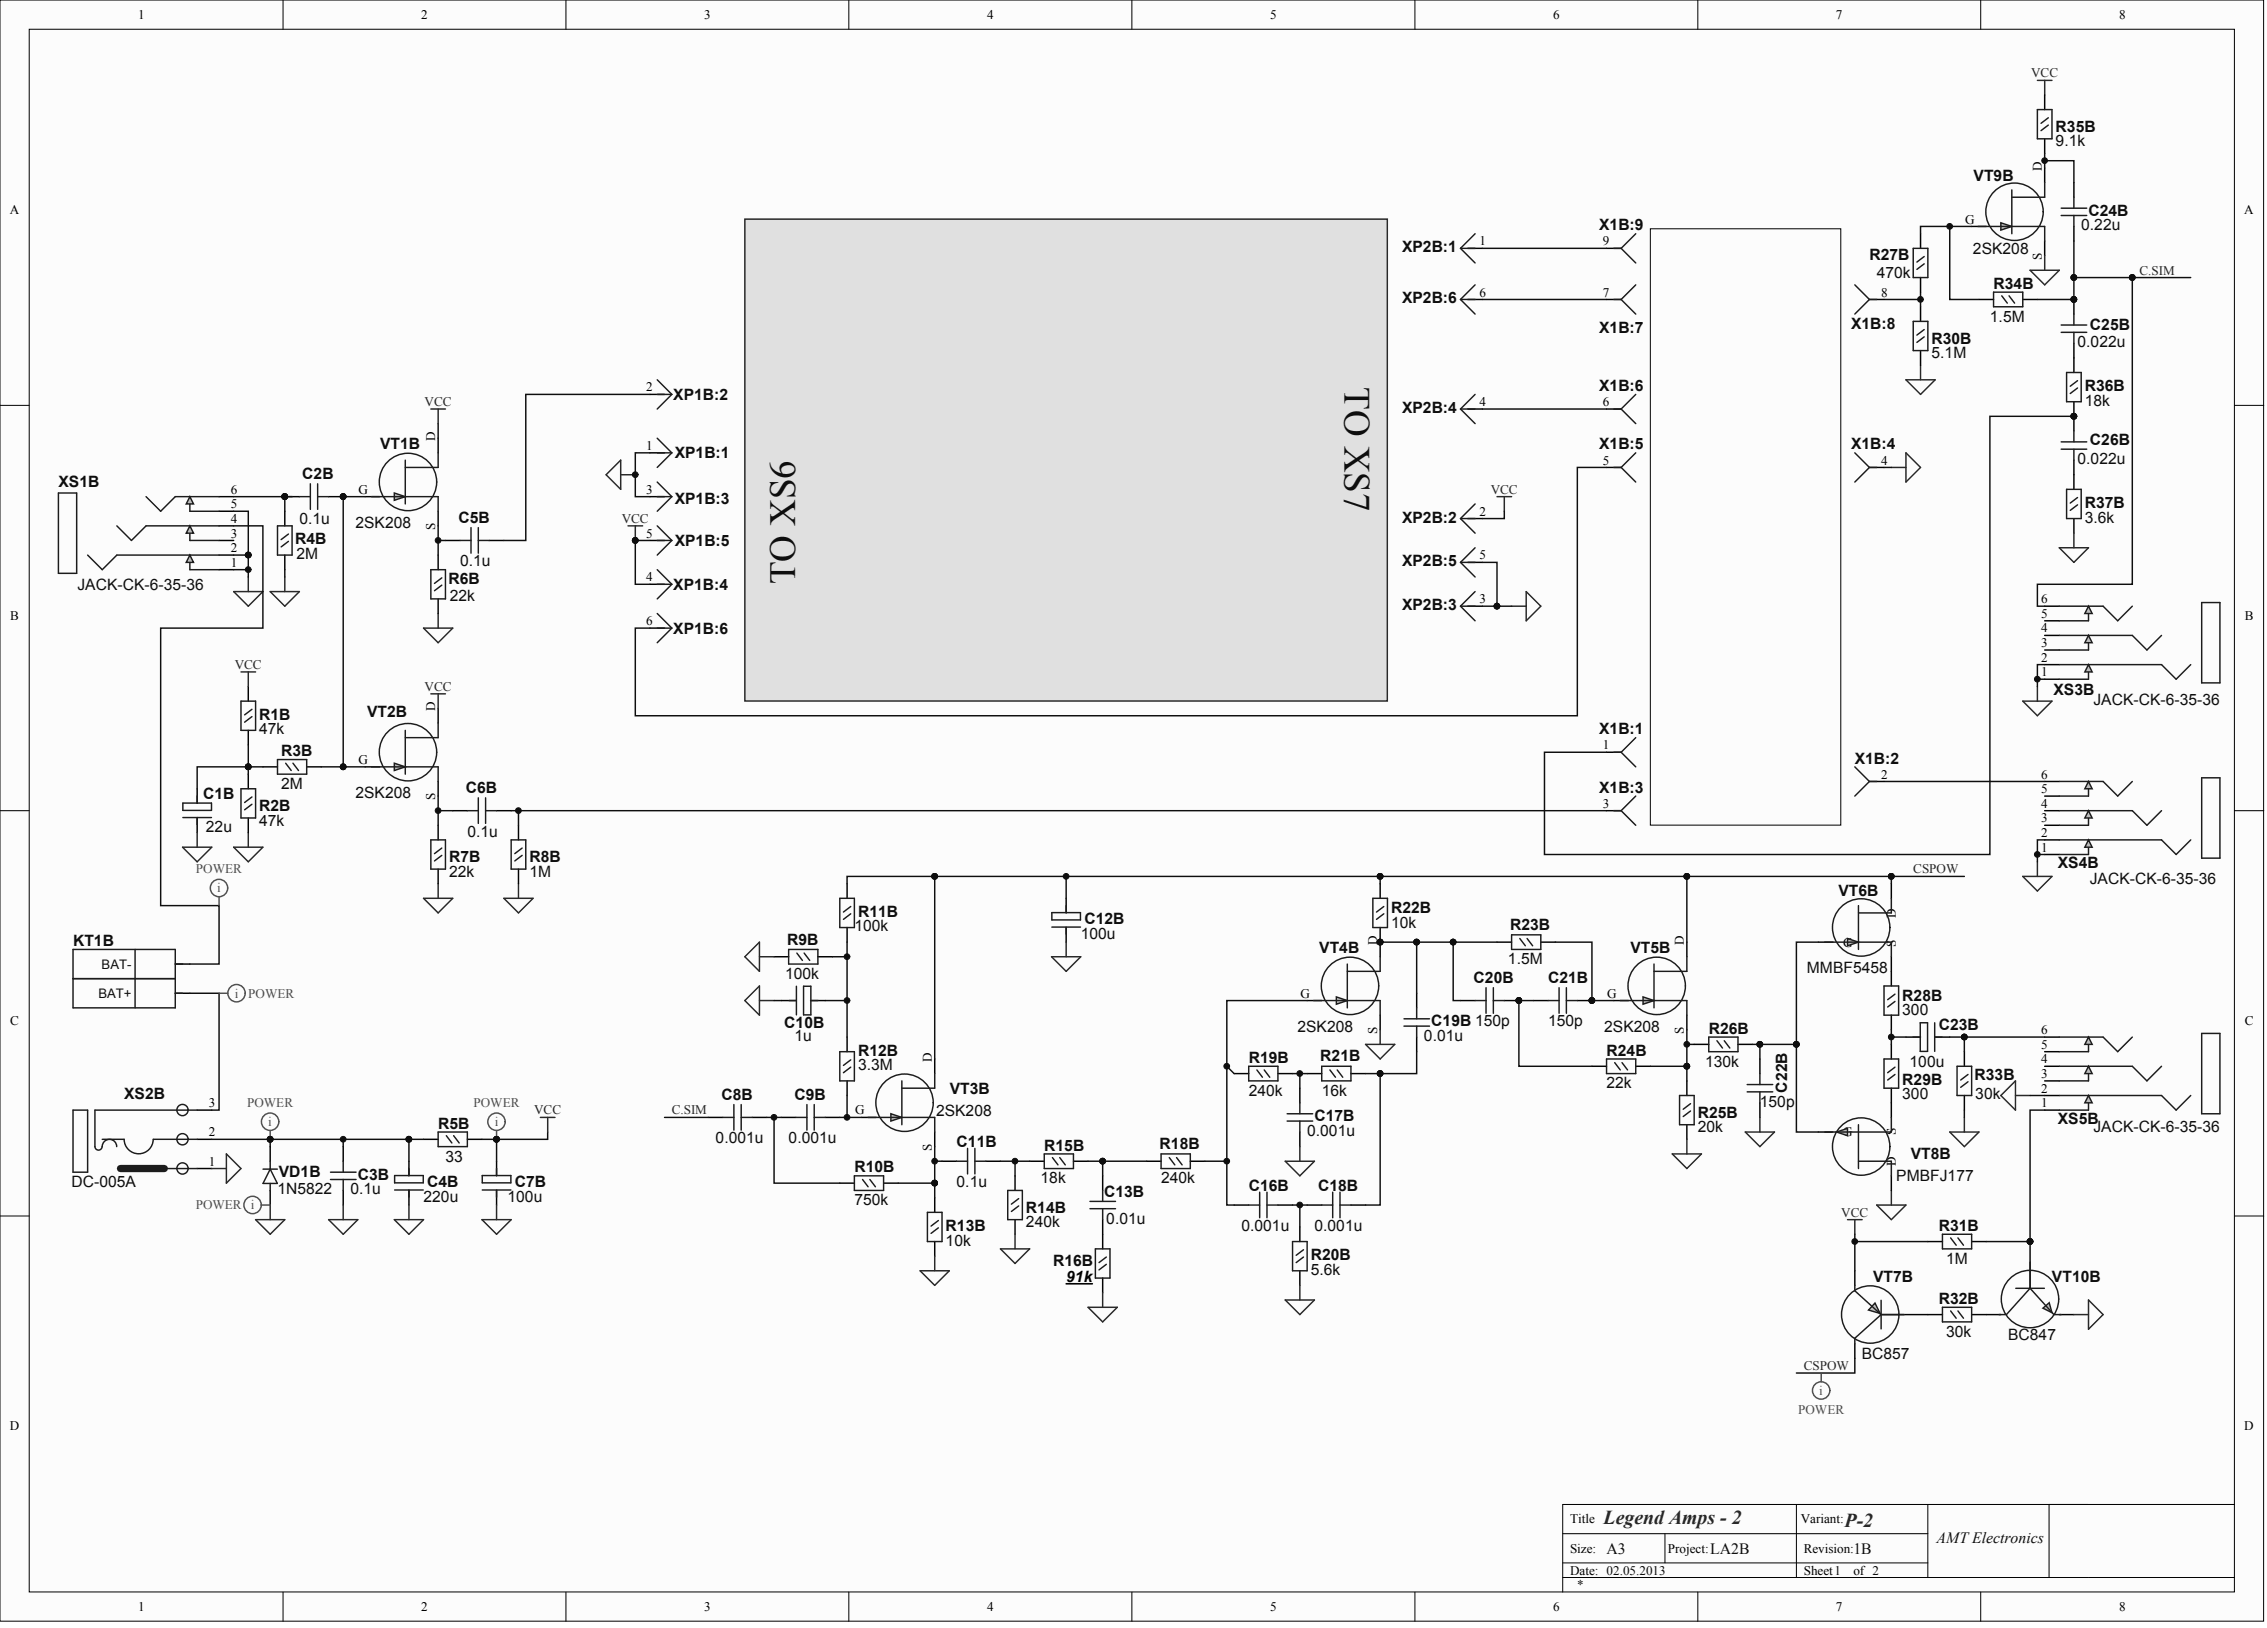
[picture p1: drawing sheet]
<svg xmlns="http://www.w3.org/2000/svg" width="656mm" height="471mm" viewBox="0 0 656 471" stroke-linecap="round" stroke-linejoin="round" font-family="sans-serif">
<defs><g id="words">
<g font-size="10.7" fill="#0e0e0e">
<text x="389.1" y="112" transform="rotate(90 389.1 112)">TO XS7</text>
<text x="230.2" y="169" transform="rotate(-90 230.2 169)">TO XS6</text>
</g>
<g font-size="5.7" fill="#262626">
<text x="464.2" y="440.8">Legend Amps - 2</text>
<text x="533.9" y="441.6">P-2</text>
</g>
<g font-size="4.6" fill="#0e0e0e">
<text x="465" y="449.5">A3</text>
<text x="495" y="449.5">LA2B</text>
<text x="536.4" y="449.5">1B</text>
<text x="560.5" y="446.5">AMT Electronics</text>
</g>
<g font-size="4.5" fill="#0e0e0e">
<text x="595" y="38.1">R35B</text>
<text x="595" y="42.4">9.1k</text>
<text x="571.2" y="52.3">VT9B</text>
<text x="604.5" y="62.4">C24B</text>
<text x="462.9" y="66.6">X1B:9</text>
<text x="602.4" y="66.6">0.22u</text>
<text x="405.8" y="73">XP2B:1</text>
<text x="541.1" y="75.1">R27B</text>
<text x="571.1" y="73.4">2SK208</text>
<text x="543.2" y="80.4">470k</text>
<text x="577" y="83.5">R34B</text>
<text x="405.8" y="87.8">XP2B:6</text>
<text x="535.8" y="95.2">X1B:8</text>
<text x="576" y="93.1">1.5M</text>
<text x="604.9" y="95.4">C25B</text>
<text x="462.9" y="96.2">X1B:7</text>
<text x="559.1" y="99.4">R30B</text>
<text x="601.3" y="100.4">0.022u</text>
<text x="559.1" y="103.6">5.1M</text>
<text x="462.9" y="113.1">X1B:6</text>
<text x="603.4" y="113.1">R36B</text>
<text x="194.9" y="115.7">XP1B:2</text>
<text x="405.8" y="119.5">XP2B:4</text>
<text x="603.4" y="117.4">18k</text>
<text x="110" y="130">VT1B</text>
<text x="462.9" y="130">X1B:5</text>
<text x="535.8" y="130">X1B:4</text>
<text x="604.9" y="128.8">C26B</text>
<text x="195.3" y="132.6">XP1B:1</text>
<text x="601.3" y="134.3">0.022u</text>
<text x="16.9" y="141">XS1B</text>
<text x="87.5" y="138.5">C2B</text>
<text x="195.3" y="145.7">XP1B:3</text>
<text x="603.4" y="146.9">R37B</text>
<text x="86.7" y="151.6">0.1u</text>
<text x="102.9" y="152.6">2SK208</text>
<text x="132.7" y="151.3">C5B</text>
<text x="405.8" y="151.2">XP2B:2</text>
<text x="603.4" y="151.2">3.6k</text>
<text x="85.4" y="157.5">R4B</text>
<text x="85.8" y="161.7">2M</text>
<text x="195.3" y="157.9">XP1B:5</text>
<text x="133.2" y="163.8">0.1u</text>
<text x="405.8" y="163.8">XP2B:5</text>
<text x="22.4" y="170.6">JACK-CK-6-35-36</text>
<text x="129.8" y="168.9">R6B</text>
<text x="130.2" y="174">22k</text>
<text x="194.9" y="170.6">XP1B:4</text>
<text x="405.8" y="176.5">XP2B:3</text>
<text x="194.9" y="183.3">XP1B:6</text>
<text x="594.4" y="201">XS3B</text>
<text x="605.9" y="204">JACK-CK-6-35-36</text>
<text x="75" y="208.2">R1B</text>
<text x="106.2" y="207.6">VT2B</text>
<text x="75" y="212.4">47k</text>
<text x="462.9" y="212.4">X1B:1</text>
<text x="81.4" y="218.8">R3B</text>
<text x="536.9" y="220.9">X1B:2</text>
<text x="58.8" y="231">C1B</text>
<text x="81.4" y="228.3">2M</text>
<text x="102.9" y="230.8">2SK208</text>
<text x="134.9" y="229.4">C6B</text>
<text x="462.9" y="229.3">X1B:3</text>
<text x="75" y="238.8">47k</text>
<text x="75" y="234.6">R2B</text>
<text x="59.6" y="240.7">22u</text>
<text x="135.3" y="242">0.1u</text>
<text x="130" y="249.4">R7B</text>
<text x="153.2" y="249.4">R8B</text>
<text x="595.6" y="251.1">XS4B</text>
<text x="130" y="253.6">22k</text>
<text x="153.2" y="253.6">1M</text>
<text x="604.9" y="255.7">JACK-CK-6-35-36</text>
<text x="532.1" y="259.3">VT6B</text>
<text x="247.3" y="269.5">100k</text>
<text x="248.4" y="265.2">R11B</text>
<text x="313.9" y="267.4">C12B</text>
<text x="402.6" y="268.4">10k</text>
<text x="402.6" y="264.2">R22B</text>
<text x="437.1" y="269">R23B</text>
<text x="21.1" y="273.7">KT1B</text>
<text x="227.9" y="273.3">R9B</text>
<text x="312.8" y="271.6">100u</text>
<text x="381.8" y="275.8">VT4B</text>
<text x="471.9" y="275.8">VT5B</text>
<text x="436.5" y="279">1.5M</text>
<text x="523" y="281.5">MMBF5458</text>
<text x="227.2" y="283.2">100k</text>
<text x="426.5" y="284.4">C20B</text>
<text x="448.1" y="284.3">C21B</text>
<text x="550.6" y="293.8">300</text>
<text x="550.6" y="289.5">R28B</text>
<text x="227" y="297.4">C10B</text>
<text x="375.6" y="298.4">2SK208</text>
<text x="414.3" y="296.9">C19B 150p</text>
<text x="448.1" y="296.9">150p</text>
<text x="464.3" y="298.4">2SK208</text>
<text x="494.6" y="299">R26B</text>
<text x="561.2" y="298">C23B</text>
<text x="230" y="301.2">1u</text>
<text x="248.4" y="305.4">R12B</text>
<text x="412.2" y="301.2">0.01u</text>
<text x="465" y="305.4">R24B</text>
<text x="248.4" y="309.6">3.3M</text>
<text x="361.4" y="307.5">R19B</text>
<text x="382.1" y="307.1">R21B</text>
<text x="493.5" y="308.5">130k</text>
<text x="552.7" y="308.5">100u</text>
<text x="274.9" y="316.4">VT3B</text>
<text x="361.4" y="317">240k</text>
<text x="382.6" y="317">16k</text>
<text x="465" y="314.9">22k</text>
<text x="517.3" y="316.1" transform="rotate(-90 517.3 316.1)">C22B</text>
<text x="550.6" y="313.8">R29B</text>
<text x="571.5" y="312.6">R33B</text>
<text x="35.9" y="318.1">XS2B</text>
<text x="208.8" y="318.2">C8B</text>
<text x="230" y="318.2">C9B</text>
<text x="270.9" y="322.7">2SK208</text>
<text x="491.4" y="323.3">R25B</text>
<text x="509.4" y="320.2">150p</text>
<text x="550.6" y="318.1">300</text>
<text x="571.7" y="318.1">30k</text>
<text x="126.8" y="326.5">R5B</text>
<text x="378.3" y="328.6">0.001u</text>
<text x="380.5" y="324.4">C17B</text>
<text x="491.4" y="327.6">20k</text>
<text x="595.6" y="325">XS5B</text>
<text x="605.9" y="327.6">JACK-CK-6-35-36</text>
<text x="207.1" y="330.7">0.001u</text>
<text x="228.3" y="330.7">0.001u</text>
<text x="276.9" y="331.8">C11B</text>
<text x="302.3" y="332.8">R15B</text>
<text x="335.6" y="332.4">R18B</text>
<text x="553.1" y="335.4">VT8B</text>
<text x="80.7" y="340.4">VD1B</text>
<text x="103.6" y="341.3">C3B</text>
<text x="128.9" y="336">33</text>
<text x="247.3" y="339.2">R10B</text>
<text x="548.9" y="341.7">PMBFJ177</text>
<text x="20.7" y="343.4">DC-005A</text>
<text x="80.3" y="345.5">1N5822</text>
<text x="101.5" y="345.5">0.1u</text>
<text x="122.6" y="347.6">220u</text>
<text x="123.6" y="343.4">C4B</text>
<text x="146.9" y="347.6">100u</text>
<text x="149" y="343.4">C7B</text>
<text x="276.9" y="343.4">0.1u</text>
<text x="301.2" y="342.4">18k</text>
<text x="319.6" y="346.4">C13B</text>
<text x="336.1" y="342.4">240k</text>
<text x="361.4" y="344.5">C16B</text>
<text x="381.5" y="344.5">C18B</text>
<text x="247.3" y="348.7">750k</text>
<text x="297" y="350.8">R14B</text>
<text x="320.2" y="354">0.01u</text>
<text x="273.7" y="356.1">R13B</text>
<text x="297" y="355">240k</text>
<text x="359.3" y="356.1">0.001u</text>
<text x="380.5" y="356.1">0.001u</text>
<text x="561.2" y="356.1">R31B</text>
<text x="273.7" y="360.3">10k</text>
<text x="379.4" y="364.5">R20B</text>
<text x="563.3" y="365.6">1M</text>
<text x="304.8" y="366.2">R16B</text>
<text x="379.4" y="368.8">5.6k</text>
<text x="542.1" y="370.9">VT7B</text>
<text x="593.9" y="370.9">VT10B</text>
<text x="561.2" y="377.2">R32B</text>
<text x="563.3" y="386.7">30k</text>
<text x="581.3" y="387.8">BC847</text>
<text x="538.9" y="393.1">BC857</text>
</g>
<text font-size="4.5" x="308.6" y="370.9">91k</text>
<g font-size="3.8">
<text x="40" y="5.5">1</text>
<text x="121.9" y="5.5">2</text>
<text x="203.8" y="5.5">3</text>
<text x="285.7" y="5.5">4</text>
<text x="367.6" y="5.5">5</text>
<text x="449.5" y="5.5">6</text>
<text x="531.4" y="5.5">7</text>
<text x="613.3" y="5.5">8</text>
<text x="591" y="49.4" transform="rotate(-90 591 49.4)">D</text>
<text x="2.8" y="62">A</text>
<text x="568.8" y="64.7">G</text>
<text x="649.6" y="62">A</text>
<text x="428.2" y="71">1</text>
<text x="463.9" y="71">9</text>
<text x="591" y="75.2" transform="rotate(-90 591 75.2)">S</text>
<text x="428.2" y="85.8">6</text>
<text x="463.9" y="85.8">7</text>
<text x="544.5" y="85.8">8</text>
<text x="187.1" y="113.3">2</text>
<text x="428.2" y="117.5">4</text>
<text x="463.9" y="117.5">6</text>
<text x="126" y="127.6" transform="rotate(-90 126 127.6)">D</text>
<text x="187.1" y="130.2">1</text>
<text x="463.9" y="134.4">5</text>
<text x="544.5" y="134.4">4</text>
<text x="66.8" y="142.8">6</text>
<text x="103.8" y="142.8">G</text>
<text x="187.1" y="142.8">3</text>
<text x="66.8" y="147.1">5</text>
<text x="428.2" y="149.2">2</text>
<text x="66.8" y="151.3">4</text>
<text x="66.8" y="155.5">3</text>
<text x="126" y="153.4" transform="rotate(-90 126 153.4)">S</text>
<text x="187.1" y="155.5">5</text>
<text x="66.8" y="159.7">2</text>
<text x="428.2" y="161.8">5</text>
<text x="66.8" y="164">1</text>
<text x="187.1" y="168.2">4</text>
<text x="3" y="179.3">B</text>
<text x="428.2" y="174.5">3</text>
<text x="590.8" y="174.5">6</text>
<text x="590.8" y="178.7">5</text>
<text x="649.7" y="179.3">B</text>
<text x="187.1" y="180.9">6</text>
<text x="590.8" y="183">4</text>
<text x="590.8" y="187.2">3</text>
<text x="590.8" y="191.4">2</text>
<text x="590.8" y="195.6">1</text>
<text x="126" y="205.8" transform="rotate(-90 126 205.8)">D</text>
<text x="103.8" y="221">G</text>
<text x="463.9" y="216.8">1</text>
<text x="544.5" y="225.2">2</text>
<text x="590.8" y="225.2">6</text>
<text x="126" y="231.6" transform="rotate(-90 126 231.6)">S</text>
<text x="463.9" y="233.7">3</text>
<text x="590.8" y="229.4">5</text>
<text x="590.8" y="233.7">4</text>
<text x="590.8" y="237.9">3</text>
<text x="590.8" y="242.1">2</text>
<text x="590.8" y="246.4">1</text>
<text x="548.7" y="265.6" transform="rotate(-90 548.7 265.6)">D</text>
<text x="398.6" y="273.4" transform="rotate(-90 398.6 273.4)">D</text>
<text x="487.4" y="273.4" transform="rotate(-90 487.4 273.4)">D</text>
<text x="533.5" y="273.8">G</text>
<text x="548.7" y="273.8" transform="rotate(-90 548.7 273.8)">S</text>
<text x="376.4" y="288.6">G</text>
<text x="465.2" y="288.6">G</text>
<text x="3" y="296.5">C</text>
<text x="398.6" y="299.2" transform="rotate(-90 398.6 299.2)">S</text>
<text x="487.4" y="299.2" transform="rotate(-90 487.4 299.2)">S</text>
<text x="590.8" y="299.2">6</text>
<text x="649.7" y="296.5">C</text>
<text x="590.8" y="303.4">5</text>
<text x="269.7" y="307.2" transform="rotate(-90 269.7 307.2)">D</text>
<text x="590.8" y="307.6">4</text>
<text x="590.8" y="311.8">3</text>
<text x="590.8" y="316.1">2</text>
<text x="60.5" y="320.3">3</text>
<text x="247.5" y="322.4">G</text>
<text x="590.8" y="320.3">1</text>
<text x="60.5" y="328.7">2</text>
<text x="533.5" y="328.7">G</text>
<text x="548.7" y="328.3" transform="rotate(-90 548.7 328.3)">S</text>
<text x="269.7" y="333" transform="rotate(-90 269.7 333)">S</text>
<text x="60.5" y="337.2">1</text>
<text x="548.7" y="337.2" transform="rotate(-90 548.7 337.2)">D</text>
<text x="2.8" y="413.8">D</text>
<text x="649.6" y="413.8">D</text>
<text x="454.4" y="440.7">Title</text>
<text x="521.2" y="440.7">Variant:</text>
<text x="454.4" y="449.2">Size:</text>
<text x="482.8" y="449.2">Project:</text>
<text x="522.1" y="449.2">Revision:</text>
<text x="454.4" y="455.5">Date: 02.05.2013</text>
<text x="522.1" y="455.5">Sheet1</text>
<text x="536.4" y="455.5">of 2</text>
<text x="40" y="466.1">1</text>
<text x="121.9" y="466.1">2</text>
<text x="203.8" y="466.1">3</text>
<text x="285.7" y="466.1">4</text>
<text x="367.6" y="466.1">5</text>
<text x="449.5" y="466.1">6</text>
<text x="531.4" y="466.1">7</text>
<text x="613.3" y="466.1">8</text>
</g>
<g font-size="3.8" fill="#262626">
<text x="587.9" y="22.4">VCC</text>
<text x="619.3" y="79.4">C.SIM</text>
<text x="122.9" y="117.5">VCC</text>
<text x="431.5" y="142.8">VCC</text>
<text x="180" y="151.3">VCC</text>
<text x="67.9" y="193.5">VCC</text>
<text x="122.9" y="199.9">VCC</text>
<text x="553.8" y="252.7">CSPOW</text>
<text x="154.6" y="322.4">VCC</text>
<text x="194.5" y="322.4">C.SIM</text>
<text x="532.9" y="352">VCC</text>
<text x="522.1" y="396.4">CSPOW</text>
</g>
<g font-size="3.8" fill="#4c4c4c">
<text x="56.7" y="252.7">POWER</text>
<text x="62.9" y="258.2">i</text>
<text x="67.9" y="288.6">i</text>
<text x="71.9" y="288.6">POWER</text>
<text x="71.5" y="320.3">POWER</text>
<text x="137" y="320.3">POWER</text>
<text x="77.7" y="325.8">i</text>
<text x="143.2" y="325.8">i</text>
<text x="56.6" y="349.9">POWER i</text>
<text x="526.6" y="403.5">i</text>
<text x="520.5" y="409">POWER</text>
</g>
<g font-size="3.8" fill="#0e0e0e">
<text x="29.4" y="280.2">BAT-</text>
<text x="28.5" y="288.6">BAT+</text>
<text x="456.5" y="459.7">*</text>
</g>
</g></defs>
<g fill="#fcfcfc" stroke="#000" stroke-width=".29">
<path d="M0 0h655.2v469h-655.2z"/>
<path d="M8.5 8.5h638.2v452h-638.2z"/>
</g>
<g fill="none" stroke="#000" stroke-width=".29">
<path d="M81.9 0v8.5M163.8 0v8.5M245.7 0v8.5M327.6 0v8.5M409.5 0v8.5M491.4 0v8.5M573.3 0v8.5M0 117.3h8.5M646.8 117.3h8.4M0 234.5h8.5M646.8 234.5h8.4M0 351.8h8.5"/>
<path d="M646.8 351.8h8.4M520 435.2v21.2M558 435.2v21.2M604.5 435.2h-152.2v25.4M646.8 435.2h-53.7v21.2M452.3 443.7h105.7M452.3 456.4h194.5M452.3 452.1h105.7M481.9 443.7v8.4M81.9 460.6v8.4M163.8 460.6v8.4M245.7 460.6v8.4"/>
<path d="M327.6 460.6v8.4M409.5 460.6v8.4M491.4 460.6v8.4M573.3 460.6v8.4"/>
</g>
<path d="M591.8 48.6v4.2M570.7 65.5h4.2M591.8 69.7v4.3" fill="none" stroke="#000" stroke-width=".42"/>
<path d="M579.1 64.4l3.2 1.1-3.2 1.1z" fill="#c0c0c0" stroke="#1c1c1c" stroke-width=".42"/>
<g fill="none" stroke="#1c1c1c" stroke-width=".42">
<path d="M582.3 54.9v12.7M591.8 52.8v4.3h-9.5M572.5 65.5h19.3v4.2"/>
<circle cx="583.1" cy="61.3" r="8.3"/>
</g>
<path d="M126.8 126.8v4.2M105.7 143.7h4.2M126.8 147.9v4.2" fill="none" stroke="#000" stroke-width=".42"/>
<path d="M114.1 142.6l3.2 1.1-3.2 1z" fill="#c0c0c0" stroke="#1c1c1c" stroke-width=".42"/>
<g fill="none" stroke="#1c1c1c" stroke-width=".42">
<path d="M117.3 133.1v12.7M126.8 131v4.2h-9.5M107.5 143.7h19.3v4.2"/>
<circle cx="118.1" cy="139.4" r="8.3"/>
</g>
<path d="M126.8 204.9v4.3M105.7 221.8h4.2M126.8 226.1v4.2" fill="none" stroke="#000" stroke-width=".42"/>
<path d="M114.1 220.8l3.2 1-3.2 1.1z" fill="#c0c0c0" stroke="#1c1c1c" stroke-width=".42"/>
<g fill="none" stroke="#1c1c1c" stroke-width=".42">
<path d="M589.7 31.7h4.2v8.5h-4.2zM592.9 36.2l-2.1 1.6M592.9 34.1l-2.1 1.6M600.3 57.1v3.1M553.8 71.8h4.2v8.5h-4.2zM556.9 74.2l-2.1 1.6M556.9 76.3l-2.1 1.6M596.6 60.2h7.4M596.6 62.3h7.4M600.3 62.3v3.2M553.8 93h4.2v8.4h-4.2zM556.9 95.3l-2.1 1.6"/>
<path d="M556.9 97.4l-2.1 1.7M577 84.5h8.5v4.2h-8.5zM579.4 85.6l1.6 2.1M581.5 85.6l1.6 2.1M598.2 107.8h4.2v8.4h-4.2zM601.3 112.2l-2.1 1.6M601.3 110.1l-2.1 1.6M89.8 140v7.4M91.9 140v7.4M596.6 127.8h7.4M596.6 129.9h7.4M600.3 124.7v3.1"/>
<path d="M600.3 129.9v3.2M50.7 143.7h12.7M55 143.7v4.2h8.4M80.3 152.1h4.2v8.5h-4.2zM83.5 156.6l-2.1 1.6M83.5 154.5l-2.1 1.6M86.7 143.7h3.1M91.9 143.7h3.2M133.2 156.4h3.1M136.3 152.6v7.4M138.4 152.6v7.4M138.4 156.4h3.2"/>
<path d="M598.2 141.6h4.2v8.4h-4.2zM601.3 146l-2.1 1.6M601.3 143.9l-2.1 1.6M124.7 164.8h4.2v8.5h-4.2zM127.9 169.3l-2.1 1.6M127.9 167.2l-2.1 1.6M117.3 211.3v12.7M126.8 209.2v4.2h-9.5M107.5 221.8h19.3v4.3M135.3 234.5h3.1M138.4 230.8v7.4M140.6 230.8v7.4"/>
<path d="M140.6 234.5h3.1M124.7 243h4.2v8.4h-4.2zM127.9 247.4l-2.1 1.7M127.9 245.3l-2.1 1.6M148 243h4.2v8.4h-4.2zM151.1 247.4l-2.1 1.7M151.1 245.3l-2.1 1.6"/>
<circle cx="118.1" cy="217.6" r="8.3"/>
</g>
<g fill="none" stroke="#262626" stroke-width=".42">
<path d="M589.7 23.3h4.2M591.8 23.3v4.2M587.6 78.2h8.4l-4.2 4.2zM591.8 74v4.2M124.7 118.3h4.2M126.8 118.3v4.2M551.7 109.9h8.4l-4.2 4.2zM555.9 105.6v4.3M547.4 135.2h4.3M551.7 131l4.2 4.2-4.2 4.2zM596 158.5h8.5l-4.2 4.2zM600.3 154.2v4.3"/>
<path d="M78.2 171.1h8.5l-4.3 4.3zM82.4 166.9v4.2M126.8 177.5v4.2M122.6 181.7h8.4l-4.2 4.2zM124.7 200.7h4.2M126.8 200.7v4.2M122.6 259.9h8.4l-4.2 4.2zM126.8 255.6v4.3M145.8 259.9h8.5l-4.2 4.2zM150.1 255.6v4.3"/>
</g>
<g fill="none" stroke="#000" stroke-width=".42">
<path d="M591.8 27.5v4.2M591.8 40.2v4.2M600.3 52.8v4.3M555.9 67.6v4.2M600.3 65.5v4.2M555.9 80.3v4.2M555.9 88.7v4.3M572.8 86.6h4.2M585.5 86.6h4.2M555.9 101.4v4.2M600.3 103.5v4.3M600.3 116.2v8.5"/>
<path d="M600.3 133.1v8.5M63.4 143.7h4.2M63.4 156.4h4.2M63.4 147.9h4.2M63.4 152.1h4.2M82.4 143.7h4.3M82.4 147.9v4.2M95.1 143.7h4.2M128.9 156.4h4.3M141.6 156.4h4.2M600.3 150v4.2M63.4 160.6h4.2"/>
<path d="M63.4 164.8h4.2M82.4 160.6v4.2M126.8 160.6v4.2M126.8 173.3v4.2M126.8 238.7v4.3M131 234.5h4.3M143.7 234.5h4.3M150.1 238.7v4.3M126.8 251.4v4.2M150.1 251.4v4.2"/>
</g>
<g fill="#0e0e0e" stroke="#0e0e0e" stroke-width=".29">
<circle cx="99.3" cy="143.7" r=".82"/>
<circle cx="82.4" cy="143.7" r=".82"/>
<circle cx="126.8" cy="156.3" r=".82"/>
<circle cx="600.3" cy="120.4" r=".82"/>
</g>
<path d="M570.7 65.5h-14.8v2.1M555.9 84.5v4.2M126.8 122.5v4.3M126.8 152.1v8.5M126.8 156.4h2.1M126.8 230.3v8.4M148 234.5h317" fill="none" stroke="#0e0e0e" stroke-width=".42"/>
<path d="M55 143.7l1 2.1h-2.1z" fill="#c0c0c0" stroke="#1c1c1c" stroke-width=".42"/>
<path d="M42.3 152.1h21.1M55 152.1v4.3h8.4M33.8 160.6h29.6M55 160.6v4.2h8.4" fill="none" stroke="#1c1c1c" stroke-width=".42"/>
<g fill="#c0c0c0" stroke="#1c1c1c" stroke-width=".42">
<path d="M55 152.1l1 2.1h-2.1z"/>
<path d="M55 160.6l1 2.1h-2.1z"/>
</g>
<path d="M16.9 142.6h5.3v23.3h-5.3zM33.8 152.1l4.2 4.3 4.3-4.3M42.3 143.7l4.2 4.2 4.2-4.2M25.4 160.6l4.2 4.2 4.2-4.2M596 300h12.7M604.5 300v4.2h-8.5" fill="none" stroke="#1c1c1c" stroke-width=".42"/>
<path d="M591.8 300h4.2M591.8 304.2h4.2M591.8 308.5h4.2M591.8 312.7h4.2M591.8 316.9h4.2M591.8 321.1h4.2" fill="none" stroke="#000" stroke-width=".42"/>
<path d="M604.5 300l1.1 2.1h-2.2z" fill="#c0c0c0" stroke="#1c1c1c" stroke-width=".42"/>
<path d="M596 308.5h21.2M596 316.9h29.6M604.5 308.5v4.2h-8.5M604.5 316.9v4.2h-8.5" fill="none" stroke="#1c1c1c" stroke-width=".42"/>
<g fill="#c0c0c0" stroke="#1c1c1c" stroke-width=".42">
<path d="M604.5 308.5l1.1 2.1h-2.2z"/>
<path d="M604.5 316.9l1.1 2.1h-2.2z"/>
</g>
<path d="M596 175.4h12.7M604.5 175.4v4.2h-8.5M637.3 299h5.2v23.2h-5.2zM608.7 300l4.3 4.2 4.2-4.2M617.2 308.5l4.2 4.2 4.2-4.2M625.6 316.9l4.3 4.2 4.2-4.2" fill="none" stroke="#1c1c1c" stroke-width=".42"/>
<path d="M591.8 175.4h4.2M591.8 179.6h4.2M591.8 183.8h4.2M591.8 188h4.2M591.8 192.3h4.2M591.8 196.5h4.2" fill="none" stroke="#000" stroke-width=".42"/>
<path d="M604.5 175.4l1.1 2.1h-2.2z" fill="#c0c0c0" stroke="#1c1c1c" stroke-width=".42"/>
<path d="M596 183.8h21.2M596 192.3h29.6M604.5 183.8v4.2h-8.5M604.5 192.3v4.2h-8.5" fill="none" stroke="#1c1c1c" stroke-width=".42"/>
<g fill="#c0c0c0" stroke="#1c1c1c" stroke-width=".42">
<path d="M604.5 183.8l1.1 2.1h-2.2z"/>
<path d="M604.5 192.3l1.1 2.1h-2.2z"/>
</g>
<path d="M608.7 175.4l4.3 4.2 4.2-4.2M637.3 174.3h5.2v23.2h-5.2zM617.2 183.8l4.2 4.2 4.2-4.2M625.6 192.3l4.3 4.2 4.2-4.2M596 226.1h12.7M604.5 226.1v4.2h-8.5" fill="none" stroke="#1c1c1c" stroke-width=".42"/>
<path d="M591.8 226.1h4.2M591.8 230.3h4.2M591.8 234.5h4.2M591.8 238.7h4.2M591.8 243h4.2M591.8 247.2h4.2" fill="none" stroke="#000" stroke-width=".42"/>
<path d="M604.5 226.1l1.1 2.1h-2.2z" fill="#c0c0c0" stroke="#1c1c1c" stroke-width=".42"/>
<path d="M596 234.5h21.2M604.5 234.5v4.2h-8.5M596 243h29.6M604.5 243v4.2h-8.5" fill="none" stroke="#1c1c1c" stroke-width=".42"/>
<g fill="#c0c0c0" stroke="#1c1c1c" stroke-width=".42">
<path d="M604.5 234.5l1.1 2.1h-2.2z"/>
<path d="M604.5 243l1.1 2.1h-2.2z"/>
</g>
<path d="M608.7 226.1l4.3 4.2 4.2-4.2M617.2 234.5l4.2 4.2 4.2-4.2M637.3 225h5.2v23.3h-5.2zM625.6 243l4.3 4.2 4.2-4.2" fill="none" stroke="#1c1c1c" stroke-width=".42"/>
<path d="M67.6 171.1h8.5l-4.2 4.3zM71.9 166.9v4.2M589.7 198.6v4.2M585.5 202.8h8.4l-4.2 4.3zM585.5 253.5h8.4l-4.2 4.3zM589.7 249.3v4.2" fill="none" stroke="#262626" stroke-width=".42"/>
<path d="M617.2 80.3h16.9M67.6 143.7h14.8M67.6 164.8h4.3M82.4 164.8v2.1" fill="none" stroke="#0e0e0e" stroke-width=".42"/>
<g fill="#0e0e0e" stroke="#0e0e0e" stroke-width=".29">
<circle cx="82.4" cy="143.7" r=".82"/>
<circle cx="71.8" cy="164.8" r=".82"/>
<circle cx="617.2" cy="80.3" r=".82"/>
</g>
<path d="M270.5 306.4v4.2M249.4 323.3h4.2M270.5 327.5v4.2" fill="none" stroke="#000" stroke-width=".42"/>
<path d="M257.9 322.2l3.1 1.1-3.1 1z" fill="#c0c0c0" stroke="#1c1c1c" stroke-width=".42"/>
<g fill="none" stroke="#1c1c1c" stroke-width=".42">
<path d="M243.1 259.9h4.2v8.4h-4.2zM228.3 274.7h8.4v4.2h-8.4zM230.6 275.7l1.6 2.1M232.8 275.7l1.6 2.1M246.2 262.2l-2.1 1.6M246.2 264.4l-2.1 1.6M212.4 319.5v7.4M214.5 319.5v7.4M233.6 319.5v7.4M235.7 319.5v7.4M243.1 304.2h4.2v8.5h-4.2zM246.2 308.7l-2.1 1.6"/>
<path d="M246.2 306.6l-2.1 1.6M261 312.7v12.7M270.5 310.6v4.2h-9.5M361.4 308.5h8.5v4.2h-8.5zM363.8 309.5l1.6 2.1M365.9 309.5l1.6 2.1M376.2 319v3.2M382.6 308.5h8.4v4.2h-8.4zM384.9 309.5l1.6 2.1M387 309.5l1.7 2.1M209.3 323.3h3.1M214.5 323.3h3.2"/>
<path d="M230.4 323.3h3.2M235.7 323.3h3.1M251.3 323.3h19.2v4.2M276.9 335.9h3.2M280.1 332.2v7.4M282.2 332.2v7.4M282.2 335.9h3.1M302.3 333.8h8.4v4.2h-8.4zM304.6 334.9l1.6 2.1M306.7 334.9l1.6 2.1M336.1 333.8h8.4v4.2h-8.4zM338.4 334.9l1.6 2.1"/>
<path d="M340.5 334.9l1.7 2.1M372.5 322.2h7.4M372.5 324.3h7.4M376.2 324.3v3.2M247.3 340.2h8.5v4.2h-8.5zM249.7 341.2l1.6 2.1M251.8 341.2l1.6 2.1M268.4 350.7h4.3v8.5h-4.3zM271.6 355.2l-2.1 1.6M271.6 353.1l-2.1 1.6M291.7 344.4h4.2v8.4h-4.2zM294.9 348.9l-2.2 1.6"/>
<path d="M294.9 346.7l-2.2 1.7M315.5 347.5h7.4M315.5 349.7h7.4M319.2 344.4v3.1M319.2 349.7v3.1M361.4 348.6h3.2M364.6 344.9v7.4M366.7 348.6h3.2M366.7 344.9v7.4M374.1 359.2h4.2v8.4h-4.2zM382.6 348.6h3.1M385.7 344.9v7.4"/>
<path d="M387.9 348.6h3.1M387.9 344.9v7.4M317 361.3h4.3v8.4h-4.3zM320.2 365.8l-2.1 1.6M320.2 363.6l-2.1 1.7M377.3 363.6l-2.1 1.7M377.3 361.5l-2.1 1.6"/>
<circle cx="261.8" cy="319" r="8.3"/>
</g>
<g fill="none" stroke="#000" stroke-width=".42">
<path d="M245.2 255.6v4.3M224 276.8h4.3M236.7 276.8h4.3M245.2 268.3v4.2M399.5 272.5v4.3M378.3 289.4h4.3M399.5 293.7v4.2M245.2 300v4.2M245.2 312.7v4.2M357.2 310.6h4.2M369.9 310.6h4.2M376.2 314.8v4.2"/>
<path d="M378.3 310.6h4.3M391 310.6h4.3M205 323.3h4.3M217.7 323.3h4.2M226.2 323.3h4.2M238.8 323.3h4.3M272.7 335.9h4.2M285.3 335.9h4.3M298 335.9h4.3M310.7 335.9h4.2M331.8 335.9h4.3M344.5 335.9h4.3"/>
<path d="M376.2 327.5v4.2M243.1 342.3h4.2M255.8 342.3h4.2M270.5 346.5v4.2M270.5 359.2v4.2M293.8 340.2v4.2M293.8 352.8v4.3M319.2 340.2v4.2M319.2 352.8v8.5M357.2 348.6h4.2M369.9 348.6h4.2M376.2 354.9v4.3"/>
<path d="M378.3 348.6h4.3M391 348.6h4.3M319.2 369.7v4.3M376.2 367.6v4.2"/>
</g>
<g fill="none" stroke="#0e0e0e" stroke-width=".42">
<path d="M241 276.8h4.2M238.8 289.4h6.4M245.2 316.9v6.4M374.1 310.6h4.2M376.2 310.6v4.2M221.9 323.3h4.3M224 323.3v19h19.1M243.1 323.3h6.3M270.5 335.9h2.2M289.6 335.9h8.4M293.8 335.9v4.3M270.5 342.3v4.2"/>
<path d="M374.1 348.6h4.2M376.2 348.6v6.3"/>
</g>
<g fill="#0e0e0e" stroke="#0e0e0e" stroke-width=".29">
<circle cx="245.2" cy="323.2" r=".82"/>
<circle cx="224" cy="323.2" r=".82"/>
<circle cx="270.5" cy="342.2" r=".82"/>
<circle cx="245.2" cy="276.8" r=".82"/>
<circle cx="245.2" cy="289.4" r=".82"/>
<circle cx="270.5" cy="335.9" r=".82"/>
<circle cx="293.8" cy="335.9" r=".82"/>
<circle cx="376.2" cy="310.6" r=".82"/>
<circle cx="376.2" cy="348.6" r=".82"/>
<circle cx="399.5" cy="272.5" r=".82"/>
</g>
<g fill="none" stroke="#262626" stroke-width=".42">
<path d="M215.6 276.8l4.2-4.3v8.5zM219.8 276.8h4.2M215.6 289.4l4.2-4.2v8.5zM219.8 289.4h4.2M372 335.9h8.5l-4.3 4.3zM376.2 331.7v4.2M293.8 357.1v4.2M266.3 367.6h8.5l-4.3 4.2zM270.5 363.4v4.2M289.6 361.3h8.4l-4.2 4.2zM314.9 378.2h8.5l-4.2 4.2zM319.2 374v4.2"/>
<path d="M372 376.1h8.5l-4.3 4.2zM376.2 371.8v4.3"/>
</g>
<path d="M308.6 371.4h7.6" fill="none" stroke="#000" stroke-width=".47"/>
<path d="M386.8 288.4l3.2 1-3.2 1.1z" fill="#c0c0c0" stroke="#1c1c1c" stroke-width=".42"/>
<g fill="none" stroke="#1c1c1c" stroke-width=".42">
<path d="M397.4 259.9h4.2v8.4h-4.2zM390 278.9v12.7M399.5 276.8v4.2h-9.5M400.5 264.4l-2.1 1.6M400.5 262.2l-2.1 1.6M380.2 289.4h19.3v4.3M406.4 294.7h7.4M406.4 296.8h7.4M410 291.6v3.1M410 296.8v3.2"/>
<circle cx="390.7" cy="285.2" r="8.3"/>
</g>
<g fill="#0e0e0e" stroke="#0e0e0e" stroke-width=".29">
<circle cx="399.5" cy="272.5" r=".82"/>
<circle cx="355.1" cy="308.4" r=".82"/>
<circle cx="399.5" cy="310.6" r=".82"/>
</g>
<path d="M399.5 297.9v4.2M395.3 302.1h8.4l-4.2 4.3z" fill="none" stroke="#262626" stroke-width=".42"/>
<path d="M245.2 272.5v27.5M355.1 308.5l2.1 2.1M410 304.2v6.4h-10.5" fill="none" stroke="#0e0e0e" stroke-width=".42"/>
<path d="M399.5 255.6v4.3M399.5 268.3v4.2M488.3 272.5v4.3M410 287.3v4.3M467.1 289.4h4.2M488.3 293.7v4.2M410 300v4.2" fill="none" stroke="#000" stroke-width=".42"/>
<path d="M475.6 288.4l3.1 1-3.1 1.1z" fill="#c0c0c0" stroke="#1c1c1c" stroke-width=".42"/>
<g fill="none" stroke="#1c1c1c" stroke-width=".42">
<path d="M437.5 270.4h8.5v4.3h-8.5zM439.9 271.5l1.6 2.1M442 271.5l1.6 2.1M478.7 278.9v12.7M488.3 276.8v4.2h-9.6M427 289.4h3.1M430.1 285.7v7.4M432.2 289.4h3.2M432.2 285.7v7.4M448.1 289.4h3.2M451.3 285.7v7.4M453.4 289.4h3.1"/>
<path d="M453.4 285.7v7.4M469 289.4h19.3v4.3M465 306.4h8.5v4.2h-8.5zM467.4 307.4l1.6 2.1M469.5 307.4l1.6 2.1M486.1 316.9h4.3v8.5h-4.3zM489.3 319.3l-2.1 1.6M494.6 300h8.4v4.2h-8.4zM497 301.1l1.6 2.1M499.1 301.1l1.6 2.1M505.7 313.7h7.4M505.7 315.9h7.4"/>
<path d="M509.4 310.6v3.1M509.4 315.9v3.1M489.3 321.4l-2.1 1.6"/>
<circle cx="479.5" cy="285.2" r="8.3"/>
</g>
<g fill="none" stroke="#000" stroke-width=".42">
<path d="M547.4 255.6v4.3M433.3 272.5h4.2M446 272.5h4.2M526.3 272.5h4.2M547.4 276.8v4.2M422.7 289.4h4.3M435.4 289.4h4.2M443.9 289.4h4.2M456.5 289.4h4.3M460.8 308.5h4.2M473.5 308.5h4.2M488.3 312.7v4.2"/>
<path d="M490.4 302.1h4.2M503 302.1h4.3M509.4 306.4v4.2M509.4 319v4.3M488.3 325.4v4.2"/>
</g>
<path d="M484 333.8h8.5l-4.2 4.2zM488.3 329.6v4.2M505.2 327.5h8.4l-4.2 4.2zM509.4 323.3v4.2" fill="none" stroke="#262626" stroke-width=".42"/>
<path d="M399.5 272.5h10.5M488.3 308.5v4.2M488.3 302.1h2.1" fill="none" stroke="#0e0e0e" stroke-width=".42"/>
<g fill="#0e0e0e" stroke="#0e0e0e" stroke-width=".29">
<circle cx="488.2" cy="308.4" r=".82"/>
<circle cx="488.2" cy="302.1" r=".82"/>
<circle cx="410" cy="272.5" r=".82"/>
<circle cx="399.5" cy="272.5" r=".82"/>
<circle cx="439.6" cy="289.4" r=".82"/>
<circle cx="460.8" cy="289.4" r=".82"/>
</g>
<path d="M534.8 271.5l3.1 1-3.1 1.1z" fill="#c0c0c0" stroke="#1c1c1c" stroke-width=".42"/>
<g fill="none" stroke="#1c1c1c" stroke-width=".42">
<path d="M422.7 71.8l4.3 4.3M422.7 71.8h4.3M427 67.6l-4.3 4.2M467.1 71.8h2.1M469.2 71.8l4.3 4.3M473.5 67.6l-4.3 4.2M422.7 86.6l4.3 4.3M422.7 86.6h4.3M427 82.4l-4.3 4.2M467.1 86.6h2.1M469.2 86.6l4.3 4.3M473.5 82.4l-4.3 4.2"/>
<path d="M536.9 82.4l4.2 4.2M541.1 86.6h2.1M541.1 86.6l-4.2 4.3M190.2 109.9l4.3 4.2M190.2 114.1h4.3M194.5 114.1l-4.3 4.2M422.7 118.3l4.3 4.2M422.7 118.3h4.3M427 114.1l-4.3 4.2M467.1 118.3h2.1M469.2 118.3l4.3 4.2M473.5 114.1l-4.3 4.2"/>
<path d="M190.2 126.8l4.3 4.2M190.2 131h4.3M190.2 139.4l4.3 4.3M194.5 131l-4.3 4.2M467.1 135.2h2.1M469.2 135.2l4.3 4.2M473.5 131l-4.3 4.2M536.9 131l4.2 4.2M541.1 135.2h2.1M541.1 135.2l-4.2 4.2M190.2 143.7h4.3M190.2 152.1l4.3 4.3"/>
<path d="M190.2 156.4h4.3M194.5 143.7l-4.3 4.2M194.5 156.4l-4.3 4.2M422.7 150l4.3 4.2M422.7 150h4.3M427 145.8l-4.3 4.2M427 158.5l-4.3 4.2M190.2 164.8l4.3 4.2M190.2 169h4.3M190.2 177.5l4.3 4.2M194.5 169l-4.3 4.3M422.7 175.4l4.3 4.2"/>
<path d="M422.7 175.4h4.3M422.7 162.7l4.3 4.2M422.7 162.7h4.3M427 171.1l-4.3 4.3M190.2 181.7h4.3M194.5 181.7l-4.3 4.2M69.8 202.8h4.2v8.5h-4.2zM72.9 207.3l-2.1 1.6M72.9 205.2l-2.1 1.6M80.3 219.7h8.5v4.3h-8.5zM467.1 217.6h2.1M469.2 217.6l4.3 4.2"/>
<path d="M473.5 213.4l-4.3 4.2M52.9 232.3h8.3v2.1h-8.3zM52.9 236.5h8.3M57.1 230.3v2M57.1 236.5v2.1M69.8 228.2h4.2v8.4h-4.2zM72.9 232.7l-2.1 1.6M72.9 230.5l-2.1 1.7M82.7 220.8l1.6 2.1M84.8 220.8l1.6 2.1M467.1 234.5h2.1M469.2 234.5l4.3 4.2"/>
<path d="M473.5 230.3l-4.3 4.2M536.9 221.8l4.2 4.3M541.1 226.1h2.1M541.1 226.1l-4.2 4.2M547.4 259.9v4.2h-9.5M528.2 272.5h19.2v4.3M537.9 262v12.7M228.4 289.4h2.1M230.5 285.3v8.3M232.6 285.3h2.1v8.3h-2.1zM234.7 289.4h2.1M545.3 285.2h4.2v8.5h-4.2z"/>
<path d="M548.5 289.7l-2.1 1.6M548.5 287.6l-2.1 1.6M555.8 295.9h2.1v8.3h-2.1zM560 295.9v8.3M553.7 300h2.1M560 300h2.1M566.5 308.5h4.2v8.4h-4.2zM569.6 312.9l-2.1 1.6M569.6 310.8l-2.1 1.6M21.1 321.1h4.3v18h-4.3zM29.6 329.6h6.3a4.2 4.2 0 0 0 4.2 4.2 4.2 4.2 0 0 0 4.2-4.2h12.8M33.8 331.7a2.09 2.09 0 0 0-2.1-2.1 2.09 2.09 0 0 0-2.1 2.1"/>
<path d="M34.9 338h22.2M57.1 321.1h-29.6v10.6a1.04 1.04 0 0 0 1 1 1.04 1.04 0 0 0 1-1M76.1 338.2h4.2M78.2 338.2l2.1 4.2h-4.2zM78.2 335.9v2.3M95.7 339.1h7.4M99.3 335.9v3.2M118.4 338v2.1M126.8 327.5h8.5v4.2h-8.5zM129.2 328.5l1.6 2.1M131.3 328.5l1.6 2.1M143.7 338v2.1"/>
<path d="M78.2 342.4v2.1M95.7 341.2h7.4M99.3 341.2v3.2M114.2 340.1h8.3v2.1h-8.3zM114.2 344.3h8.3M118.4 344.3v2M139.6 340.1h8.3v2.1h-8.3zM139.6 344.3h8.3M143.7 344.3v2"/>
<circle cx="538.7" cy="268.3" r="8.3"/>
<circle cx="52.8" cy="338" r="1.63"/>
<circle cx="52.8" cy="329.6" r="1.63"/>
<circle cx="52.8" cy="321.1" r="1.63"/>
</g>
<g fill="none" stroke="#000" stroke-width=".42">
<path d="M424.8 71.8h4.3M465 71.8h4.2M424.8 86.6h4.3M465 86.6h4.2M541.1 86.6h4.2M188.1 114.1h4.2M424.8 118.3h4.3M465 118.3h4.2M188.1 131h4.2M465 135.2h4.2M541.1 135.2h4.2M188.1 143.7h4.2"/>
<path d="M188.1 156.4h4.2M424.8 150h4.3M188.1 169h4.2M424.8 175.4h4.3M424.8 162.7h4.3M71.9 198.6v4.2M188.1 181.7h4.2M71.9 211.3v4.2M465 217.6h4.2M57.1 228.2v4.2M57.1 236.6v4.3M71.9 224v4.2"/>
<path d="M71.9 236.6v4.3M76.1 221.8h4.2M88.8 221.8h4.2M465 234.5h4.2M541.1 226.1h4.2M226.2 289.4h4.2M234.6 289.4h4.2M547.4 281v4.2M547.4 293.7v4.2M547.4 319v4.3M551.7 300h4.2M560.1 300h4.2"/>
<path d="M568.6 304.2v4.3M568.6 316.9v4.2M57.1 329.6h4.2M57.1 321.1h4.2M57.1 338h4.2M78.2 331.7v4.2M99.3 331.7v4.2M118.4 335.9v4.3M122.6 329.6h4.2M135.3 329.6h4.2M143.7 335.9v4.3M526.3 327.5h4.2"/>
<path d="M78.2 344.4v4.2M99.3 344.4v4.2M118.4 344.4v4.2M143.7 344.4v4.2M547.4 340.2v4.2"/>
</g>
<g fill="none" stroke="#262626" stroke-width=".42">
<path d="M175.4 137.3l4.3-4.2v8.5zM179.7 137.3h4.2M181.8 152.1h4.2M183.9 152.1v4.3M437.5 175.4h4.3M441.8 171.1l4.2 4.3-4.2 4.2zM69.8 194.4h4.2M71.9 194.4v4.2M52.8 245.1h8.5l-4.2 4.2zM57.1 240.9v4.2M67.6 245.1h8.5l-4.2 4.2zM71.9 240.9v4.2"/>
<path d="M579.1 316.9l4.3-4.2v8.4zM583.4 316.9h4.2M61.3 338h4.2M65.5 333.8l4.3 4.2-4.3 4.3zM156.4 323.3h4.2M158.5 323.3v4.2M564.3 327.5h8.5l-4.2 4.2zM568.6 323.3v4.2M74 352.8h8.4l-4.2 4.3zM78.2 348.6v4.2M95.1 352.8h8.5l-4.3 4.3zM99.3 348.6v4.2"/>
<path d="M114.1 352.8h8.5l-4.2 4.3zM118.4 348.6v4.2M139.5 352.8h8.5l-4.3 4.3zM143.7 348.6v4.2M534.8 352.8h4.2M536.9 352.8v4.3M543.2 348.6h8.5l-4.3 4.2zM547.4 344.4v4.2"/>
</g>
<g fill="none" stroke="#0e0e0e" stroke-width=".42">
<path d="M429.1 71.8h35.9M429.1 86.6h35.9M545.3 86.6h10.6M429.1 118.3h35.9M188.1 131h-4.2v12.7h4.2M545.3 135.2h2.1M433.3 175.4h4.2M589.7 196.5h2.1M591.8 192.3h-2.1v6.3M93 221.8h6.3M126.8 234.5h4.2M150.1 234.5v4.2"/>
<path d="M545.3 226.1h46.5M589.7 247.2h2.1M591.8 243h-2.1v6.3M224 289.4h2.2M568.6 300h23.2M587.6 316.9h4.2M99.3 329.6v2.1M118.4 329.6h4.2M158.5 327.5v2.1h-14.8M192.3 323.3h12.7M568.6 321.1v2.2"/>
</g>
<g fill="#0e0e0e" stroke="#0e0e0e" stroke-width=".29">
<circle cx="568.5" cy="300" r=".82"/>
<circle cx="118.3" cy="329.6" r=".82"/>
<circle cx="99.3" cy="329.6" r=".82"/>
<circle cx="143.7" cy="329.6" r=".82"/>
<circle cx="589.7" cy="196.5" r=".82"/>
<circle cx="555.9" cy="86.6" r=".82"/>
<circle cx="99.3" cy="221.8" r=".82"/>
<circle cx="589.7" cy="247.2" r=".82"/>
<circle cx="183.9" cy="156.3" r=".82"/>
<circle cx="183.9" cy="137.3" r=".82"/>
<circle cx="433.3" cy="175.3" r=".82"/>
<circle cx="150" cy="234.5" r=".82"/>
<circle cx="126.8" cy="234.5" r=".82"/>
</g>
<path d="M34.9 338h12.7" fill="none" stroke="#1c1c1c" stroke-width="2.1"/>
<path d="M531.6 327.5l3.2-1.1v2.1z" fill="#c0c0c0" stroke="#1c1c1c" stroke-width=".42"/>
<g fill="none" stroke="#1c1c1c" stroke-width=".42">
<path d="M545.3 306.4h4.2v8.4h-4.2zM548.5 310.8l-2.1 1.6M548.5 308.7l-2.1 1.6M537.9 335.9h9.5v4.3M537.9 325.4v12.6M547.4 323.3v4.2h-19.2"/>
<circle cx="538.7" cy="331.7" r="8.3"/>
</g>
<path d="M547.4 302.1v4.3M547.4 314.8v4.2M536.9 367.6v4.2M536.9 388.7v4.3M544.5 380.3h13.5" fill="none" stroke="#000" stroke-width=".42"/>
<path d="M547.4 297.9v4.2M520 302.1v25.4h6.3M547.4 300h4.3" fill="none" stroke="#0e0e0e" stroke-width=".42"/>
<g fill="#0e0e0e" stroke="#0e0e0e" stroke-width=".29">
<circle cx="547.4" cy="300" r=".82"/>
<circle cx="519.9" cy="302.1" r=".82"/>
</g>
<path d="M542.7 377l1.5 3-3.4-1z" fill="#c0c0c0" stroke="#1c1c1c" stroke-width=".42"/>
<g fill="none" stroke="#1c1c1c" stroke-width=".42">
<path d="M536.9 371.8v1.6l7.6 6.9-7.6 6.8v1.6M544.5 376.2v8.2M587.6 372.7l-6.9 7.6M544.3 380.3h6.9M578.6 380.3h1.8"/>
<circle cx="587.6" cy="375.8" r="8.3"/>
<circle cx="541.3" cy="380.3" r="8.3"/>
</g>
<path d="M587.6 359.2v13.5M574.9 380.3h4.2M596 380.3h4.3" fill="none" stroke="#000" stroke-width=".42"/>
<circle cx="587.6" cy="359.1" r=".82" fill="#0e0e0e" stroke="#0e0e0e" stroke-width=".29"/>
<path d="M591.3 378.4l1.8-1.5 .8 2.8z" fill="#c0c0c0" stroke="#1c1c1c" stroke-width=".42"/>
<path d="M304.4 264h8.3v2.1h-8.3zM304.4 268.2h8.3M308.6 261.9v2.1M308.6 268.2v2.1M562.2 357.1h8.5v4.2h-8.5zM564.6 358.1l1.6 2.1M566.7 358.1l1.6 2.1M562.2 378.2h8.5v4.2h-8.5zM564.6 379.2l1.6 2.2M566.7 379.2l1.6 2.2M583.4 372.7h8.3M587.6 365.3v7.4l6.9 7.6h2.1" fill="none" stroke="#1c1c1c" stroke-width=".42"/>
<g fill="#0e0e0e" stroke="#0e0e0e" stroke-width=".29">
<circle cx="587.6" cy="359.1" r=".82"/>
<circle cx="536.8" cy="359.1" r=".82"/>
<circle cx="547.4" cy="253.5" r=".82"/>
<circle cx="591.8" cy="46.5" r=".82"/>
<circle cx="564.3" cy="65.5" r=".82"/>
<circle cx="600.3" cy="80.3" r=".82"/>
<circle cx="308.6" cy="253.5" r=".82"/>
<circle cx="82.4" cy="143.7" r=".82"/>
<circle cx="270.5" cy="342.2" r=".82"/>
<circle cx="270.5" cy="253.5" r=".82"/>
<circle cx="319.1" cy="335.9" r=".82"/>
<circle cx="399.5" cy="310.6" r=".82"/>
<circle cx="399.5" cy="253.5" r=".82"/>
<circle cx="488.2" cy="308.4" r=".82"/>
<circle cx="460.8" cy="289.4" r=".82"/>
<circle cx="420.6" cy="272.5" r=".82"/>
<circle cx="410" cy="272.5" r=".82"/>
<circle cx="439.6" cy="289.4" r=".82"/>
<circle cx="488.2" cy="253.5" r=".82"/>
<circle cx="509.4" cy="302.1" r=".82"/>
<circle cx="568.5" cy="300" r=".82"/>
<circle cx="78.2" cy="329.6" r=".82"/>
<circle cx="118.3" cy="329.6" r=".82"/>
<circle cx="143.7" cy="329.6" r=".82"/>
<circle cx="99.3" cy="221.8" r=".82"/>
<circle cx="99.3" cy="143.7" r=".82"/>
<circle cx="71.8" cy="221.8" r=".82"/>
<circle cx="433.3" cy="175.3" r=".82"/>
<circle cx="600.3" cy="120.4" r=".82"/>
<circle cx="519.9" cy="302.1" r=".82"/>
<circle cx="183.9" cy="156.3" r=".82"/>
<circle cx="617.2" cy="80.3" r=".82"/>
</g>
<path d="M433.3 143.7h4.2M435.4 143.7v4.2M304.4 276.8h8.4l-4.2 4.2zM308.6 272.5v4.3M604.5 376.1l4.2 4.2-4.2 4.2zM600.3 380.3h4.2" fill="none" stroke="#262626" stroke-width=".42"/>
<g fill="none" stroke="#0e0e0e" stroke-width=".42">
<path d="M591.8 46.5h8.5v6.3M591.8 44.4v4.2M564.3 65.5v21.1h8.5M600.3 69.7v10.6h16.9v88.7h-27.5v6.4h2.1M188.1 114.1h-35.9v42.3h-6.4M465 135.2h-8.5v71.9h-272.6v-25.4h4.2M600.3 120.4h-24.3v126.8h-129v-29.6h18M84.5 143.7h-2.1v4.2M105.7 143.7h-6.4v78.1h6.4M188.1 156.4h-4.2v12.6h4.2M435.4 147.9v2.1h-6.3M429.1 162.7h4.2v12.7h-4.2"/>
<path d="M71.9 215.5v8.5M76.1 221.8h-19v6.4M270.5 253.5h-25.3v2.1M270.5 253.5h298.1M270.5 253.5v52.9M308.6 253.5v6.4M399.5 253.5v2.1M488.3 253.5v19M547.4 253.5v2.1M420.6 272.5v16.9h2.1M433.3 272.5h-23.3v14.8M450.2 272.5h10.6v16.9h6.3"/>
<path d="M526.3 272.5h-6.3v29.6h-12.7M443.9 289.4h-4.3v19.1h21.2M488.3 297.9v10.6h-10.6M395.3 310.6h4.2v38h-4.2M509.4 302.1v4.3M564.3 300h4.3v4.2M61.3 329.6h57.1v6.3M78.2 329.6v2.1M139.5 329.6h4.2v6.3M270.5 331.7v10.6h-10.5M314.9 335.9h4.3v4.3M591.8 321.1h-4.2v38.1h-12.7"/>
<path d="M536.9 357.1v10.5M536.9 359.2h21.1M536.9 393v4.2h-16.9"/>
</g>
<path d="M308.6 259.9v4.2M308.6 268.3v4.2M558 359.2h4.2M570.7 359.2h4.2M558 380.3h4.2M570.7 380.3h4.2" fill="none" stroke="#000" stroke-width=".42"/>
<path d="M215.6 63.4h185.9v139.4h-185.9z" fill="#e0e0e0" stroke="#262626" stroke-width=".42"/>
<path d="M600.3 80.3v6.3h-10.6M67.6 147.9h4.3v12.7M67.6 152.1h8.5v29.6h-29.6v80.3h16.9v16.9h-8.4M67.6 160.6h4.3M71.9 160.6v6.3M55 287.3h8.4v33.8h-2.1M378.3 289.4h-23.2v59.2h2.1M319.2 335.9h12.6M348.8 335.9h6.3" fill="none" stroke="#0e0e0e" stroke-width=".42"/>
<g fill="#0e0e0e" stroke="#0e0e0e" stroke-width=".29">
<circle cx="71.8" cy="160.6" r=".82"/>
<circle cx="600.3" cy="86.6" r=".82"/>
<circle cx="78.2" cy="329.6" r=".82"/>
<circle cx="143.7" cy="329.6" r=".82"/>
<circle cx="600.3" cy="80.3" r=".82"/>
<circle cx="319.1" cy="335.9" r=".82"/>
<circle cx="355.1" cy="335.9" r=".82"/>
</g>
<path d="M600.3 86.6v4.3M600.3 99.3v4.2M50.7 278.9h4.3M50.7 287.3h4.3" fill="none" stroke="#000" stroke-width=".42"/>
<path d="M596.6 94h7.4M596.6 96.1h7.4M600.3 90.9v3.1M600.3 96.1v3.2M21.1 274.7h29.6v16.9h-29.6zM39.1 274.7v16.9M50.7 278.9h2.1M21.1 283.1h29.6M50.7 287.3h2.1" fill="none" stroke="#1c1c1c" stroke-width=".42"/>
<g fill="none" stroke="#4c4c4c" stroke-width=".42">
<path d="M63.4 259.4v2.6M63.4 287.3h2.5M78.2 327.1v2.5M143.7 327.1v2.5M75.7 348.6h2.5M527.1 397.2v2.5"/>
<circle cx="63.4" cy="256.9" r="2.51"/>
<circle cx="68.5" cy="287.3" r="2.51"/>
<circle cx="78.2" cy="324.5" r="2.51"/>
<circle cx="143.7" cy="324.5" r="2.51"/>
<circle cx="73.1" cy="348.6" r="2.51"/>
<circle cx="527.1" cy="402.2" r="2.51"/>
</g>
<path d="M477.7 66.2h55.1v172.5h-55.1z" fill="none" stroke="#000" stroke-width=".29"/>
<use href="#words"/>
</svg>
